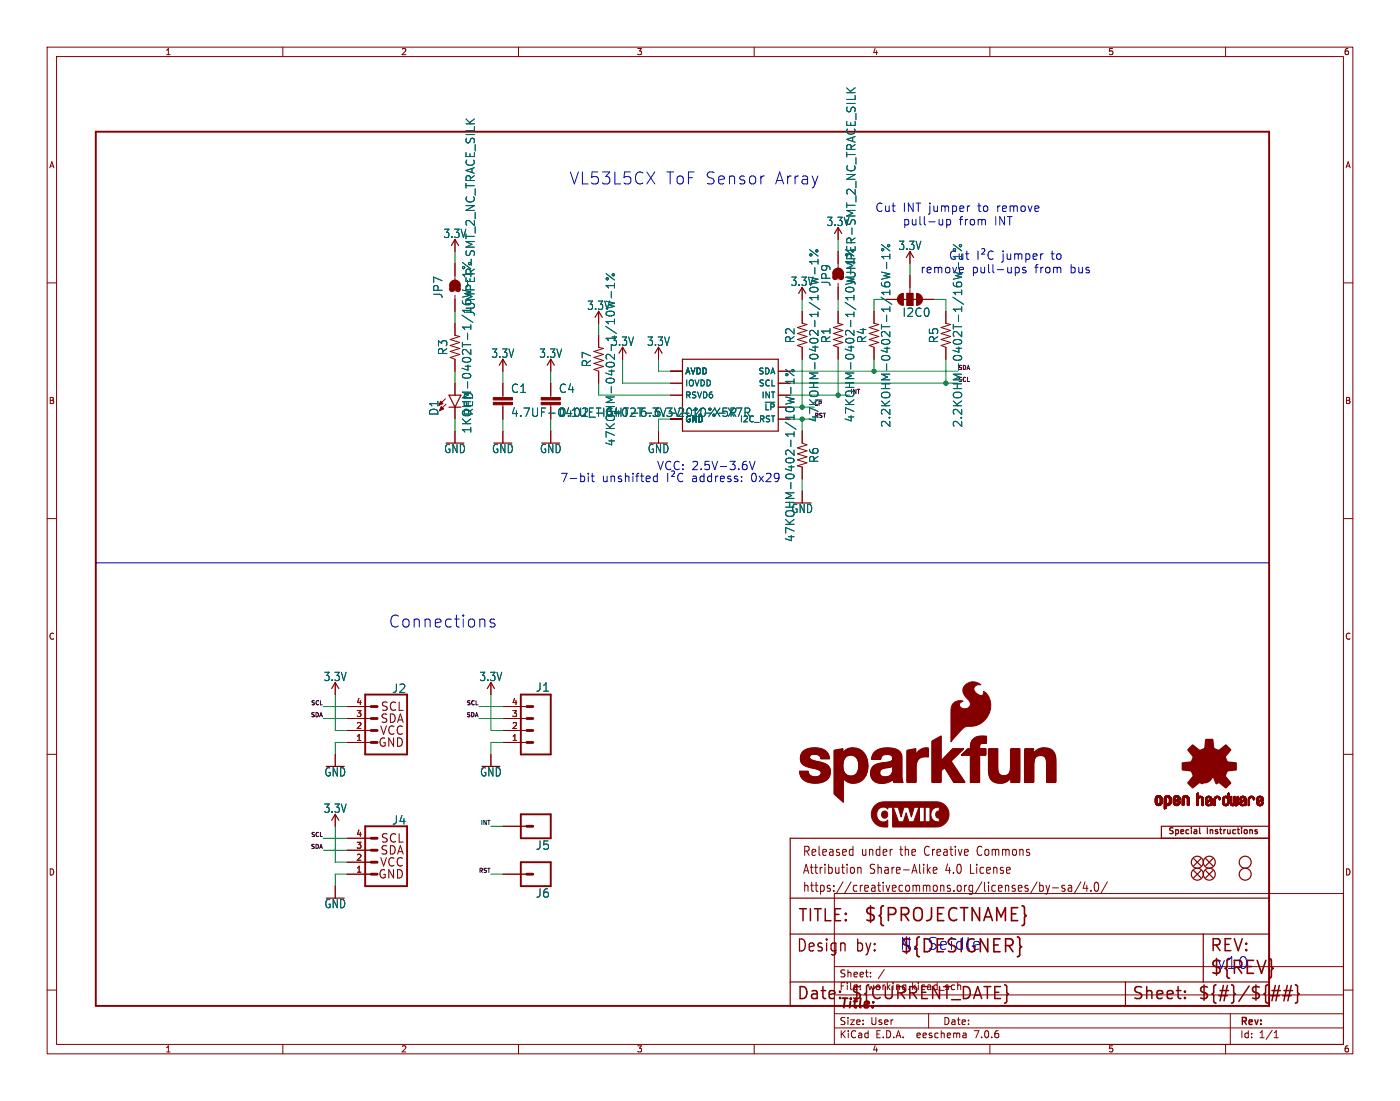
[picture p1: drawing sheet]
<svg xmlns="http://www.w3.org/2000/svg" width="297mm" height="234mm" viewBox="0 0 297 234" stroke-linecap="round" stroke-linejoin="round" font-family="sans-serif">
<defs><g id="words">
<g font-size="3.8" fill="#840000">
<text x="183.1" y="195.9">${PROJECTNAME}</text>
<text x="256.5" y="207.1">${REV}</text>
</g>
<text font-size="3.8" fill="#0000c2" x="190.8" y="202.5">${DESIGNER}</text>
<g font-size="3.5" fill="#0000c2">
<text x="120.8" y="39.3">VL53L5CX</text>
<text x="141.2" y="39.3">ToF Sensor</text>
<text x="164.2" y="39.3">Array</text>
<text x="82.5" y="133.3">Connections</text>
<text x="190.8" y="201.7">N.</text>
<text x="196.5" y="201.7">Seidle</text>
<text x="258.1" y="205.7">v10</text>
</g>
<g font-size="3.5" fill="#840000">
<text x="169.2" y="195.9">TITLE:</text>
<text x="168.9" y="202.2">Design</text>
<text x="181.6" y="202.2">by:</text>
<text x="256.5" y="202.2">REV:</text>
<text x="168.9" y="212.4">Date:</text>
<text x="180.3" y="212.4">${CURRENT_DATE}</text>
<text x="240" y="212.4">Sheet:</text>
<text x="254" y="212.4">${#}/${##}</text>
</g>
<text font-size="2.8" fill="#840000" x="178" y="214.4">Title:</text>
<g font-size="2.7" fill="#840000">
<text x="170.2" y="185.6">Attribution</text>
<text x="170.2" y="181.8">Released</text>
<text x="182.7" y="181.8">under</text>
<text x="184.5" y="185.6">Share-Alike</text>
<text x="191.1" y="181.8">the</text>
<text x="196.5" y="181.8">Creative</text>
<text x="200.8" y="185.6">4.0</text>
<text x="206.2" y="185.6">License</text>
<text x="208" y="181.8">Commons</text>
<text x="170.2" y="189.4">https://creativecommons.org/licenses/by-sa/4.0/</text>
</g>
<g font-size="2.5" fill="#0000c2">
<text x="185.6" y="45.2">Cut</text>
<text x="191.5" y="45.2">INT jumper</text>
<text x="207.5" y="45.2">to</text>
<text x="211.6" y="45.2">remove</text>
<text x="191.5" y="48">pull-up</text>
<text x="203.4" y="48">from</text>
<text x="211" y="48">INT</text>
<text x="206.1" y="58.2">pull-ups</text>
<text x="212.5" y="55.3">jumper</text>
<text x="219.5" y="58.2">from</text>
<text x="223.1" y="55.3">to</text>
<text x="227.1" y="58.2">bus</text>
<text x="139.3" y="99.9">VCC: 2.5V-3.6V</text>
<text x="118.8" y="102.5">7-bit</text>
<text x="127.6" y="102.5">unshifted</text>
<text x="146.8" y="102.5">address:</text>
<text x="159.4" y="102.5">0x29</text>
</g>
<g font-size="2.5" fill="#006464">
<text x="94" y="50.7">3.3V</text>
<text x="175.3" y="48.2">3.3V</text>
<text x="190.5" y="53.2">3.3V</text>
<text x="195.2" y="58.2">remove</text>
<text x="201.2" y="55.3">Cut</text>
<text x="94.1" y="63.4" transform="rotate(-90 94.1 63.4)">JP7</text>
<text x="124.5" y="65.9">3.3V</text>
<text x="167.7" y="60.9">3.3V</text>
<text x="176.4" y="60.9" transform="rotate(-90 176.4 60.9)">JP9</text>
<text x="100.9" y="67.2" transform="rotate(-90 100.9 67.2)">JUMPER-SMT_2_NC_TRACE_SILK</text>
<text x="191.4" y="67.4">I2C0</text>
<text x="95.1" y="75.4" transform="rotate(-90 95.1 75.4)">R3</text>
<text x="104.2" y="76.1">3.3V</text>
<text x="114.3" y="76.1">3.3V</text>
<text x="125.6" y="78" transform="rotate(-90 125.6 78)">R7</text>
<text x="129.6" y="73.6">3.3V</text>
<text x="137.2" y="73.6">3.3V</text>
<text x="168.8" y="72.9" transform="rotate(-90 168.8 72.9)">R2</text>
<text x="176.4" y="72.9" transform="rotate(-90 176.4 72.9)">R1</text>
<text x="184" y="72.9" transform="rotate(-90 184 72.9)">R4</text>
<text x="199.2" y="72.9" transform="rotate(-90 199.2 72.9)">R5</text>
<text x="108.3" y="83.5">C1</text>
<text x="118.5" y="83.5">C4</text>
<text x="93.2" y="88.3" transform="rotate(-90 93.2 88.3)">D1</text>
<text x="100.6" y="88.3" transform="rotate(-90 100.6 88.3)">RED</text>
<text x="108.3" y="88.6">4.7UF-0402_TIGHT-6.3V-20%-X5R</text>
<text x="173.8" y="89.7" transform="rotate(-90 173.8 89.7)">47KOHM-0402-1/10W-1%</text>
<text x="181.5" y="89.7" transform="rotate(-90 181.5 89.7)">47KOHM-0402-1/10W-1%JUMPER-SMT_2_NC_TRACE_SILK</text>
<text x="100.2" y="92" transform="rotate(-90 100.2 92)">1KOHM-0402T-1/16W-1%</text>
<text x="130.7" y="94.8" transform="rotate(-90 130.7 94.8)">47KOHM-0402-1/10W-1%</text>
<text x="189.1" y="90.8" transform="rotate(-90 189.1 90.8)">2.2KOHM-0402T-1/16W-1%</text>
<text x="204.3" y="90.8" transform="rotate(-90 204.3 90.8)">2.2KOHM-0402T-1/16W-1%</text>
<text x="94.1" y="96.3">GND</text>
<text x="104.3" y="96.3">GND</text>
<text x="114.5" y="96.3">GND</text>
<text x="137.3" y="96.3">GND</text>
<text x="173.8" y="98.3" transform="rotate(-90 173.8 98.3)">R6</text>
<text x="167.8" y="109">GND</text>
<text x="168.8" y="115.1" transform="rotate(-90 168.8 115.1)">47KOHM-0402-1/10W-1%</text>
<text x="68.6" y="144.7">3.3V</text>
<text x="83.1" y="147.2">J2</text>
<text x="101.6" y="144.7">3.3V</text>
<text x="113.6" y="146.9">J1</text>
<text x="68.7" y="164.9">GND</text>
<text x="101.8" y="164.9">GND</text>
<text x="68.6" y="172.6">3.3V</text>
<text x="83.1" y="175.1">J4</text>
<text x="113.6" y="180.4">J5</text>
<text x="113.6" y="190.6">J6</text>
<text x="68.7" y="192.8">GND</text>
</g>
<g font-size="2.5" fill="#840000">
<text x="118.5" y="88.6">0.1UF-0402T-6.3V-10%-X7R</text>
<text x="80.5" y="153.6">SDA</text>
<text x="80.6" y="151.1">SCL</text>
<text x="80.1" y="158.7">GND</text>
<text x="80.5" y="156.2">VCC</text>
<text x="80.6" y="179">SCL</text>
<text x="80.5" y="184.1">VCC</text>
<text x="80.5" y="181.6">SDA</text>
<text x="80.1" y="186.6">GND</text>
</g>
<g font-size="2.1" fill="#840000">
<text x="178" y="207.5">Sheet:</text>
<text x="178" y="210.2">File:</text>
<text x="184.1" y="210.2">working.kicad_sch</text>
<text x="178" y="220.4">KiCad</text>
<text x="178" y="217.6">Size:</text>
<text x="184.7" y="217.6">User</text>
<text x="185.7" y="220.4">E.D.A.</text>
<text x="194.6" y="220.4">eeschema</text>
<text x="200" y="217.6">Date:</text>
<text x="207" y="220.4">7.0.6</text>
<text x="263" y="217.8">Rev:</text>
<text x="263" y="220.4">Id:</text>
<text x="267.1" y="220.4">1/1</text>
</g>
<g font-size="1.8" fill="#840000">
<text x="35" y="11.9">1</text>
<text x="85" y="11.9">2</text>
<text x="135" y="11.9">3</text>
<text x="185" y="11.9">4</text>
<text x="235" y="11.9">5</text>
<text x="285" y="11.9">6</text>
<text x="10.3" y="35.9">A</text>
<text x="285.3" y="35.9">A</text>
<text x="10.3" y="85.9">B</text>
<text x="285.3" y="85.9">B</text>
<text x="10.3" y="135.9">C</text>
<text x="285.3" y="135.9">C</text>
<text x="247.6" y="177.3">Special</text>
<text x="256.1" y="177.3">Instructions</text>
<text x="10.3" y="185.9">D</text>
<text x="285.3" y="185.9">D</text>
<text x="35" y="223.4">1</text>
<text x="85" y="223.4">2</text>
<text x="135" y="223.4">3</text>
<text x="185" y="223.4">4</text>
<text x="235" y="223.4">5</text>
<text x="285" y="223.4">6</text>
</g>
<g font-size="1.8" fill="#006464">
<text x="145.3" y="82.1">IOVDD</text>
<text x="145.3" y="79.6">AVDD</text>
<text x="160.8" y="79.6">SDA</text>
<text x="160.9" y="82.1">SCL</text>
<text x="145.3" y="89.8">GND</text>
<text x="145.3" y="84.7">RSVD6</text>
<text x="156.9" y="89.8">I2C_RST</text>
<text x="161.5" y="84.7">INT</text>
<text x="162.1" y="87.2">~{LP}</text>
</g>
<g font-size="1.8" fill="#a90000">
<text x="75.5" y="149.6">4</text>
<text x="108.5" y="149.6">4</text>
<text x="75.5" y="154.7">2</text>
<text x="75.5" y="152.1">3</text>
<text x="108.5" y="154.7">2</text>
<text x="108.5" y="152.1">3</text>
<text x="75.5" y="157.2">1</text>
<text x="108.5" y="157.2">1</text>
<text x="75.5" y="177.5">4</text>
<text x="75.5" y="185.2">1</text>
<text x="75.5" y="182.6">2</text>
<text x="75.5" y="180.1">3</text>
</g>
<g font-size="1.2" fill="#006464">
<text x="180.3" y="83.6">INT</text>
<text x="203.2" y="78.5">SDA</text>
<text x="172.7" y="86.1">~{LP}</text>
</g>
<g font-size="1.2" fill="#0f0f0f">
<text x="203.2" y="81">SCL</text>
<text x="172.7" y="88.7">RST</text>
<text x="65.8" y="149.6">SCL</text>
<text x="98.9" y="149.6">SCL</text>
<text x="65.8" y="152.2">SDA</text>
<text x="98.8" y="152.2">SDA</text>
<text x="65.8" y="177.6">SCL</text>
<text x="101.8" y="175">INT</text>
<text x="65.8" y="180.1">SDA</text>
<text x="101.4" y="185.2">RST</text>
</g>
</g></defs>
<g fill="none" stroke="#840000" stroke-width=".21">
<path d="M10 10h277v213.5h-277zM12 12h273v209.5h-273zM60 10v2M110 10v2M160 10v2M210 10v2M260 10v2M10 60h2M96.5 50.8v2.5M96.5 55.9v3.4M177.8 48.3v2.5M177.8 53.3v3.5"/>
<path d="M193 53.3v2.6M193 58.4v3.8M285 60h2M96.5 68.6v2.5l1 .3-2 .6 2 .6-2 .7 2 .6-2 .6 2 .7-2 .6 1 .4v2.5M96.5 62.6v3.4M106.7 76.2v2.5M116.8 76.2v2.5M127 71.1v2.6l1 .2-2 .6 2 .7-2 .6 2 .7-2 .6 2 .6-2 .7 1 .3v2.6M127 66v2.6M132.1 73.7v2.5M139.7 73.7v2.5M142.2 78.7h2.6"/>
<path d="M165.1 78.7h2.5M170.2 66v2.6l1 .2-2 .7 2 .6-2 .6 2 .7-2 .6 2 .6-2 .7 1 .4v2.5M170.2 61v2.5M177.8 60.1v3.4M177.8 66v2.6l1 .2-2 .7 2 .6-2 .6 2 .7-2 .6 2 .6-2 .7 1 .4v2.5M185.4 66v2.6l1 .2-2 .7 2 .6-2 .6 2 .7-2 .6 2 .6-2 .7 1 .4v2.5M188 63.5h2.5M192.4 64.8v-2.6h1.3v2.6M195.6 63.5h2.5M200.7 66v2.6l1 .2-2.1 .7 2.1 .6-2.1 .6 2.1 .7-2.1 .6 2.1 .6-2.1 .7 1.1 .4v2.5M94.5 84.6l-1.4 1.4M94.6 85.7l-1.4 1.4"/>
<path d="M96.5 81.3v2.5M96.5 86.4v2.5M96.5 91.4v2.6M106.7 81.3v3M106.7 85.9v3M106.7 91.4v2.6M116.8 81.3v3M116.8 85.9v.5M116.8 91.4v2.6M139.7 91.4v2.6M142.2 83.8h2.6M142.2 81.3h2.6"/>
<path d="M165.1 88.9h2.5M165.1 83.8h2.5M165.1 81.3h2.5M165.1 86.4h2.5M170.2 91.4v2.6l1 .4-2 .6 2 .6-2 .7 2 .6-2 .6 2 .7-2 .6 1 .3v2.5M10 110h2M170.2 104.1v2.6M285 110h2M10 160h2M71.1 144.8v2.5M73.7 157.5h5M73.7 154.9h5"/>
<path d="M73.7 152.4h5M73.7 149.9h5M104.1 144.8v2.5M106.7 157.5h5.1M106.7 154.9h5.1M106.7 152.4h5.1M106.7 149.9h5.1M285 160h2M71.1 160v2.6M71.1 172.7v2.6M73.7 177.8h5M104.1 160v2.6"/>
<path d="M106.7 175.3h5.1M180.9 179.5v1.9M71.1 188v2.5M73.7 185.4h5M73.7 182.9h5M73.7 180.3h5M106.7 185.4h5.1M177 189.5h108v32h-108zM180.5 180.1l.4 .1M180.9 181.3l-.4 .1M181.2 184.1v1M182 184v1.2"/>
<path d="M182 184.1l.2-.1 .4 .1 .1 1.1M196.9 184.5l.5 .7M197.4 184l-.7 .7M198 184.6l.8-.2-.1-.3-.5-.1-.2 .2 .1 1h.6M220 187l-1.4 2.5M220.6 187.1v2M220.6 187.9l.4-.1 .3 .3-.1 .9h-.6M221.9 187.8l.4 1.3M222.3 189.1l-.4 .6M222.7 187.8l-.4 1.3M223.3 188.3h1.2M225.9 187.9l-.4-.1-.2 .2v.3l.6 .2v.5h-.6"/>
<path d="M226.7 187.9h.6l.1 1.2M227.4 188.2l-.6 .1a.4 .4 0 0 0-.2 .4 .4 .4 0 0 0 .2 .4l.6-.1M229.3 187l-1.4 2.5M230.2 187l-.4 1.4h1M230.6 187.8v1.3M231.4 188.9v.2M232.4 187.2l.3-.1a1.34 1.34 0 0 1 0 2h-.2a1.44 1.44 0 0 1-.1-1.9zM234.9 187l-1.4 2.5M10 210h2M177 218h108M177 215h108M177 211h108"/>
<path d="M177 205h108M184.7 207.1v.1M184.7 206.3v.1M187.6 205.6l-1.3 2M197 215v3M204.9 219.2l.1 .9M205 219.5h-.2M261 215v6.5M270.3 219l.4-.4v1.5M285 210h2M60 221.5v2M110 221.5v2"/>
<path d="M160 221.5v2M205 220l-.2 .1M210 221.5v2M260 221.5v2M270.3 220.1h.9"/>
</g>
<g fill="none" stroke="#840000" stroke-width=".25">
<path d="M95.8 52.1l.7-1.3 .8 1.3M96.5 59.9v1.8M177 49.5l.8-1.2 .8 1.2M177.8 57.4v1.8M192.3 54.6l.7-1.3 .8 1.3M105.9 77.5l.8-1.3 .7 1.3M116.1 77.5l.7-1.3 .8 1.3M126.2 67.3l.8-1.3 .8 1.3M131.3 74.9l.8-1.2 .7 1.2M138.9 74.9l.8-1.2 .8 1.2M144.8 76.2h20.3v15.2h-20.3zM169.4 62.2l.8-1.2 .7 1.2"/>
<path d="M191.3 63.5h3.8M95.2 86.4h2.6M95.2 83.8h2.6l-1.3 2.6zM70.4 146.1l.7-1.3 .8 1.3M103.4 146.1l.7-1.3 .8 1.3M70.4 174l.7-1.3 .8 1.3M246.4 177.8v-2.5h22.8v38.1h-101.6v-35.6h101.6M254.5 175.6v1.1l.2 .1M266.7 176.5v.3M167.6 190.5h101.6M167.6 198.1h101.6M253.2 182.1l1.6 1.5"/>
<path d="M253.2 184.7l1.6 1.5M254.8 184.7l-1.6 1.5M254.8 182.1l-1.6 1.5M255.3 198.1v10.2M255.8 182.1l1.5 1.5M255.8 184.7l1.5 1.5M257.3 182.1l-1.5 1.5M257.3 184.7l-1.5 1.5M167.6 208.3h101.6M238.8 208.3v5.1"/>
<circle cx="254" cy="185.4" r="1.27"/>
<circle cx="254" cy="182.9" r="1.27"/>
<circle cx="256.5" cy="185.4" r="1.27"/>
<circle cx="256.5" cy="182.9" r="1.27"/>
<circle cx="264.2" cy="182.9" r="1.27"/>
<circle cx="264.2" cy="185.4" r="1.27"/>
</g>
<g fill="none" stroke="#006464" stroke-width=".21">
<path d="M179.6 18.6l1 1.1M181.4 18.6l-1 .8M98.9 25.2l1 1.1M100.6 25.2l-1 .8M98.1 55.7l1.8 1.3M98.3 56.5l-.2 .3 .2 .2M99.9 58.2h-1.8l.2 .2M128.6 58l1.8 1.4M171.8 58.8l1.7 .4-1.2 .4 1.2 .3-1.7 .4M171.8 53l1.7 1.3M172.9 56.8v1.3M173.5 55v1"/>
<path d="M173.5 55.5h-1.7l.5 .5M187 57.7l1.8 .4-1.3 .4 1.3 .3-1.8 .4M187 51.9l1.8 1.3M188.1 55.7v1.3M188.8 53.9v1M188.8 54.4h-1.8l.5 .5M202.2 51.9l1.8 1.3M203.3 55.7v1.3M204 58.8l-1.8 .4M98.1 61.5l1.8 .4M128.6 63.9l1.8 .4-1.3 .3 1.3 .4-1.8 .4M129.7 61.8v1.4"/>
<path d="M130.4 60.1v1M130.4 60.6h-1.8l.5 .5M166.7 78.4l1.8 1.3M151.5 86.5l1.2 1.8M151.7 86.5l-1.3 1.8M152.5 87.6h1.3M152.7 86.5l-1.2 1.8M154.2 86.5h-.8l-.1 .9 .3-.2 .6 .1 .1 .3-.1 .5-.2 .2-.7-.2M154.5 86.5l1.2 1.8M155.1 87.5l.8-.1 .2-.3-.1-.4-.2-.2h-.7v1.8M155.5 87.5l.6 .8M155.7 86.5l-1.2 1.8"/>
<path d="M156.2 86.5h1.2l-.8 1.8M158.1 87.5l.8-.1 .2-.3-.1-.4-.3-.2h-.6v1.8M158.5 87.5l.6 .8M162.3 85.3h2.1M166.7 84.2l1.8 .4-1.3 .4 1.3 .3-1.8 .4M167.8 82.2v1.3M168.5 80.4v1M168.5 80.9h-1.8l.5 .5"/>
<circle cx="128.8" cy="59.1" r=".25"/>
<circle cx="130.1" cy="58.3" r=".25"/>
<circle cx="172" cy="54.1" r=".25"/>
<circle cx="173.3" cy="53.2" r=".25"/>
<circle cx="187.3" cy="53" r=".25"/>
<circle cx="188.5" cy="52.1" r=".25"/>
<circle cx="203.8" cy="52.1" r=".25"/>
<circle cx="166.9" cy="79.5" r=".25"/>
<circle cx="168.2" cy="78.6" r=".25"/>
<circle cx="151.5" cy="88.1" r=".25"/>
</g>
<g fill="#840000" stroke="#840000" stroke-width=".21">
<path d="M245.1 170.2h.4z"/>
<path d="M245.1 170.1l.4 .1z"/>
<path d="M245.1 170.1h.4z"/>
<path d="M245.1 170l.4 .1z"/>
<path d="M245.1 170h.4z"/>
<path d="M245.1 169.9l.4 .1z"/>
<path d="M245.1 169.9h.4z"/>
<path d="M245.1 169.8l.4 .1z"/>
<path d="M245.1 169.8h.4z"/>
<path d="M245.1 169.7l.4 .1z"/>
<path d="M245.1 169.7h.4z"/>
<path d="M245.1 169.6l.4 .1z"/>
<path d="M245.1 169.6h.4z"/>
<path d="M245.1 169.5l.4 .1z"/>
<path d="M245.1 169.5h.4z"/>
<path d="M245.1 169.4l.4 .1z"/>
<path d="M245.1 169.4h.4z"/>
<path d="M245.1 170.2l.4 .1z"/>
<path d="M245.1 169.3l.4 .1z"/>
<path d="M245.1 169.3h.4z"/>
<path d="M245.1 170.4h.5z"/>
<path d="M245.1 170.3l.4 .1z"/>
<path d="M245.1 170.3h.4z"/>
<path d="M245.1 169.2l.4 .1z"/>
<path d="M245.1 169.2h.5z"/>
<path d="M245.1 170.4l.6 .1z"/>
<path d="M245.1 170.5h.6z"/>
<path d="M245.1 169.2h.6z"/>
<path d="M245.2 170.5h.5z"/>
<path d="M245.2 169.1l.5 .1z"/>
<path d="M245.2 169.1h.5z"/>
<path d="M245.2 170.5h1.3z"/>
<path d="M245.2 170.5h.6z"/>
<path d="M245.2 169.1h1.2z"/>
<path d="M245.2 170.5h1.2z"/>
<path d="M245.2 170.5l1.2 .1z"/>
<path d="M245.2 170.6h1.2z"/>
<path d="M245.2 169l1.2 .1z"/>
<path d="M245.2 169h1.2z"/>
<path d="M245.3 170.6h1.1z"/>
<path d="M245.3 169h1.1z"/>
<path d="M245.3 170.7h1z"/>
<path d="M245.3 170.6l1 .1z"/>
<path d="M245.3 169h1z"/>
<path d="M245.3 168.9l1 .1z"/>
<path d="M245.3 168.9h1z"/>
<path d="M245.4 170.7h.9z"/>
<path d="M245.4 168.9h.9z"/>
<path d="M245.4 170.7h.8z"/>
<path d="M245.4 168.9h.8z"/>
<path d="M245.4 170.7l.8 .1z"/>
<path d="M245.4 170.8h.8z"/>
<path d="M245.4 168.8l.8 .1z"/>
<path d="M245.4 168.8h.8z"/>
<path d="M245.5 168.8h.7z"/>
<path d="M245.5 170.8h.7z"/>
<path d="M245.5 170.8h.6z"/>
<path d="M245.5 168.8h.6z"/>
<path d="M245.6 168.8h.4z"/>
<path d="M245.6 170.8h.4z"/>
<path d="M245.6 170.8l.4 .1z"/>
<path d="M245.7 168.8h.3z"/>
<path d="M245.7 170.9h.2z"/>
<path d="M245.7 168.7l.2 .1z"/>
<path d="M245.9 169.1h.6z"/>
<path d="M245.9 170.5h.6z"/>
<path d="M245.9 169.1l.6 .1z"/>
<path d="M245.9 169.2h.6z"/>
<path d="M246 170.4l.5 .1z"/>
<path d="M246 169.2h.5z"/>
<path d="M246 170.4h.5z"/>
<path d="M246.1 170.4h.4z"/>
<path d="M246.1 169.2h.4z"/>
<path d="M246.1 170.3l.4 .1z"/>
<path d="M246.1 169.3h.4z"/>
<path d="M246.1 169.2l.4 .1z"/>
<path d="M246.1 170.3h.4z"/>
<path d="M246.1 170.2l.4 .1z"/>
<path d="M246.1 170.2h.4z"/>
<path d="M246.1 169.4h.4z"/>
<path d="M246.1 169.3l.4 .1z"/>
<path d="M246.1 170.1l.4 .1z"/>
<path d="M246.1 170.1h.4z"/>
<path d="M246.1 170l.4 .1z"/>
<path d="M246.1 170h.4z"/>
<path d="M246.1 169.9l.4 .1z"/>
<path d="M246.1 169.9h.4z"/>
<path d="M246.1 169.8l.4 .1z"/>
<path d="M246.1 169.8h.4z"/>
<path d="M246.1 169.7l.4 .1z"/>
<path d="M246.1 169.7h.4z"/>
<path d="M246.1 169.6l.4 .1z"/>
<path d="M246.1 169.6h.4z"/>
<path d="M246.1 169.5l.4 .1z"/>
<path d="M246.1 169.5h.4z"/>
<path d="M246.1 169.4l.4 .1z"/>
<path d="M247 171.5h.2z"/>
<path d="M247 171.5h.3z"/>
<path d="M247 171.4l.4 .1z"/>
<path d="M247 171.4h.4z"/>
<path d="M247 171.3l.4 .1z"/>
<path d="M247 171.3h.4z"/>
<path d="M247 171.2l.4 .1z"/>
<path d="M247 171.2h.4z"/>
<path d="M247 171.1l.4 .1z"/>
<path d="M247 171.1h.4z"/>
<path d="M247 171l.4 .1z"/>
<path d="M247 171h.4z"/>
<path d="M247 170.9l.4 .1z"/>
<path d="M247 170.9h.4z"/>
<path d="M247 170.8l.4 .1z"/>
<path d="M247 170.8h.4z"/>
<path d="M247 170.8h1z"/>
<path d="M247 170.8h1.1z"/>
<path d="M247 170.7l1.1 .1z"/>
<path d="M247 170.7h1.2z"/>
<path d="M247 170.6l1.3 .1z"/>
<path d="M247 170.6h1.3z"/>
<path d="M247 170.5l1.3 .1z"/>
<path d="M247 170.5h1.3z"/>
<path d="M247 170.5h1.4z"/>
<path d="M247 170.5h.7z"/>
<path d="M247 170.5h.6z"/>
<path d="M247 170.4l.6 .1z"/>
<path d="M247 170.4h.6z"/>
<path d="M247 170.4h.5z"/>
<path d="M247 170.3l.5 .1z"/>
<path d="M247 170.3h.5z"/>
<path d="M247 170.3h.4z"/>
<path d="M247 170.2l.4 .1z"/>
<path d="M247 170.2h.4z"/>
<path d="M247 170.1l.4 .1z"/>
<path d="M247 170.1h.4z"/>
<path d="M247 170l.4 .1z"/>
<path d="M247 170h.4z"/>
<path d="M247 169.9l.4 .1z"/>
<path d="M247 169.9h.4z"/>
<path d="M247 169.8l.4 .1z"/>
<path d="M247 169.8h.4z"/>
<path d="M247 169.7l.4 .1z"/>
<path d="M247 169.7h.4z"/>
<path d="M247 169.6l.4 .1z"/>
<path d="M247 169.6h.4z"/>
<path d="M247 169.5l.4 .1z"/>
<path d="M247 169.5h.4z"/>
<path d="M247 169.4l.4 .1z"/>
<path d="M247 169.4h.4z"/>
<path d="M247 169.3l.4 .1z"/>
<path d="M247 169.3h.4z"/>
<path d="M247 169.3h.5z"/>
<path d="M247 171.5l.1 .1z"/>
<path d="M247 169.2l.5 .1z"/>
<path d="M247 169.2h.5z"/>
<path d="M247 169.2h.6z"/>
<path d="M247.1 169.2h.5z"/>
<path d="M247.1 169.1l.5 .1z"/>
<path d="M247.1 169.1h.5z"/>
<path d="M247.1 169.1h1.3z"/>
<path d="M247.1 169.1h1.2z"/>
<path d="M247.1 169l1.2 .1z"/>
<path d="M247.1 169h1.2z"/>
<path d="M247.2 169h1.1z"/>
<path d="M247.2 169h1z"/>
<path d="M247.2 168.9l1 .1z"/>
<path d="M247.2 168.9h1z"/>
<path d="M247.3 168.9h.9z"/>
<path d="M247.3 168.9h.8z"/>
<path d="M247.4 168.8l.7 .1z"/>
<path d="M247.4 168.8h.7z"/>
<path d="M247.4 168.8h.6z"/>
<path d="M247.5 170.8h.5z"/>
<path d="M247.5 168.8h.5z"/>
<path d="M247.5 170.8h.4z"/>
<path d="M247.5 168.8h.4z"/>
<path d="M247.6 170.8l.3 .1z"/>
<path d="M247.6 168.8h.3z"/>
<path d="M247.6 170.9h.3z"/>
<path d="M247.6 168.7l.2 .1z"/>
<path d="M247.6 170.9h.2z"/>
<path d="M247.8 169.1h.6z"/>
<path d="M247.8 170.5h.6z"/>
<path d="M247.8 169.1l.6 .1z"/>
<path d="M247.9 170.5h.5z"/>
<path d="M247.9 169.2h.5z"/>
<path d="M247.9 170.4l.5 .1z"/>
<path d="M247.9 170.4h.5z"/>
<path d="M248 170.4h.4z"/>
<path d="M248 169.2h.4z"/>
<path d="M248 169.3h.4z"/>
<path d="M248 169.2l.4 .1z"/>
<path d="M248 170.3l.4 .1z"/>
<path d="M248 170.3h.4z"/>
<path d="M248 170.3h.5z"/>
<path d="M248 169.3h.5z"/>
<path d="M248.1 170.3h.4z"/>
<path d="M248.1 170.2l.4 .1z"/>
<path d="M248.1 169.4h.4z"/>
<path d="M248.1 169.3l.4 .1z"/>
<path d="M248.1 170.2h.4z"/>
<path d="M248.1 170.1l.4 .1z"/>
<path d="M248.1 170.1h.4z"/>
<path d="M248.1 170l.4 .1z"/>
<path d="M248.1 170h.4z"/>
<path d="M248.1 169.9l.4 .1z"/>
<path d="M248.1 169.9h.4z"/>
<path d="M248.1 169.8l.4 .1z"/>
<path d="M248.1 169.8h.4z"/>
<path d="M248.1 169.7l.4 .1z"/>
<path d="M248.1 169.7h.4z"/>
<path d="M248.1 169.6l.4 .1z"/>
<path d="M248.1 169.6h.4z"/>
<path d="M248.1 169.5l.4 .1z"/>
<path d="M248.1 169.5h.4z"/>
<path d="M248.1 169.4l.4 .1z"/>
<path d="M248.9 170.3h.4z"/>
<path d="M248.9 170.2l.4 .1z"/>
<path d="M248.9 170.2h.4z"/>
<path d="M248.9 170.1l.4 .1z"/>
<path d="M248.9 170.1h.5z"/>
<path d="M248.9 170.1h.6z"/>
<path d="M248.9 170l.6 .1z"/>
<path d="M248.9 170h.7z"/>
<path d="M248.9 170h.8z"/>
<path d="M248.9 169.9l.9 .1z"/>
<path d="M248.9 169.9h.9z"/>
<path d="M248.9 169.9h1z"/>
<path d="M248.9 169.9h1.1z"/>
<path d="M248.9 169.8l1.1 .1z"/>
<path d="M248.9 169.8h1.1z"/>
<path d="M248.9 169.8h1.2z"/>
<path d="M248.9 169.8h1.3z"/>
<path d="M248.9 169.7l1.3 .1z"/>
<path d="M248.9 169.7h1.3z"/>
<path d="M248.9 169.7h1.4z"/>
<path d="M248.9 169.7h.4z"/>
<path d="M248.9 169.6l.4 .1z"/>
<path d="M248.9 169.6h.4z"/>
<path d="M248.9 169.5l.4 .1z"/>
<path d="M248.9 169.5h.4z"/>
<path d="M248.9 169.4l.4 .1z"/>
<path d="M248.9 169.4h.4z"/>
<path d="M248.9 169.3l.4 .1z"/>
<path d="M248.9 169.3h.4z"/>
<path d="M248.9 170.4h.5z"/>
<path d="M248.9 170.3l.5 .1z"/>
<path d="M248.9 169.3h.5z"/>
<path d="M248.9 169.2l.5 .1z"/>
<path d="M248.9 169.2h.5z"/>
<path d="M249 170.4h.5z"/>
<path d="M249 169.2h.4z"/>
<path d="M249 169.2h.5z"/>
<path d="M249 170.5h.5z"/>
<path d="M249 170.4l.5 .1z"/>
<path d="M249 169.1l.5 .1z"/>
<path d="M249 170.5h1.3z"/>
<path d="M249 170.5h.6z"/>
<path d="M249 169.1h.6z"/>
<path d="M249 169.1h1.3z"/>
<path d="M249 170.5l1.2 .1z"/>
<path d="M249 170.5h1.2z"/>
<path d="M249 170.6h1.2z"/>
<path d="M249 169.1h1.2z"/>
<path d="M249 169l1.2 .1z"/>
<path d="M249.1 170.6h1.1z"/>
<path d="M249.1 169h1.1z"/>
<path d="M249.1 170.6l1.1 .1z"/>
<path d="M249.1 170.7h1z"/>
<path d="M249.1 168.9l1 .1z"/>
<path d="M249.2 170.7h.9z"/>
<path d="M249.2 168.9h.9z"/>
<path d="M249.2 170.7l.8 .1z"/>
<path d="M249.2 168.9h.8z"/>
<path d="M249.2 170.8h.8z"/>
<path d="M249.3 170.8h.7z"/>
<path d="M249.3 168.8l.7 .1z"/>
<path d="M249.3 168.8h.7z"/>
<path d="M249.3 168.8h.6z"/>
<path d="M249.3 170.8h.6z"/>
<path d="M249.4 168.8h.5z"/>
<path d="M249.4 170.8h.5z"/>
<path d="M249.4 169.7h.9z"/>
<path d="M249.4 168.8h.4z"/>
<path d="M249.4 170.8h.4z"/>
<path d="M249.5 168.8h.3z"/>
<path d="M249.5 170.8l.3 .1z"/>
<path d="M249.5 170.9h.3z"/>
<path d="M249.5 169.6l.8 .1z"/>
<path d="M249.5 170.9h.2z"/>
<path d="M249.5 169.6h.8z"/>
<path d="M249.5 168.7l.2 .1z"/>
<path d="M249.6 169.6h.7z"/>
<path d="M249.7 169.6h.6z"/>
<path d="M249.7 169.1h.6z"/>
<path d="M249.7 170.5h.6z"/>
<path d="M249.7 169.5l.6 .1z"/>
<path d="M249.7 169.1l.6 .1z"/>
<path d="M249.8 170.5h.5z"/>
<path d="M249.8 169.5h.5z"/>
<path d="M249.8 169.2h.5z"/>
<path d="M249.8 170.4l.5 .1z"/>
<path d="M249.8 170.4h.5z"/>
<path d="M249.9 170.4h.4z"/>
<path d="M249.9 169.2h.4z"/>
<path d="M249.9 169.5h.4z"/>
<path d="M249.9 169.3h.4z"/>
<path d="M249.9 169.2l.4 .1z"/>
<path d="M249.9 170.3l.4 .1z"/>
<path d="M249.9 170.3h.4z"/>
<path d="M249.9 169.4l.4 .1z"/>
<path d="M249.9 169.4h.4z"/>
<path d="M249.9 169.3l.4 .1z"/>
<path d="M250 170.3h.3z"/>
<path d="M250 170.2l.3 .1z"/>
<path d="M250 170.2h.3z"/>
<path d="M250 170.1l.3 .1z"/>
<path d="M250 170.1h.3z"/>
<path d="M250.1 170l.2 .1z"/>
<path d="M250.1 170h.2z"/>
<path d="M250.2 170h.1z"/>
<path d="M250.8 170.8h.3z"/>
<path d="M250.8 170.7l.3 .1z"/>
<path d="M250.8 170.7h.4z"/>
<path d="M250.8 170.6l.4 .1z"/>
<path d="M250.8 170.6h.4z"/>
<path d="M250.8 170.5l.4 .1z"/>
<path d="M250.8 170.5h.4z"/>
<path d="M250.8 170.4l.4 .1z"/>
<path d="M250.8 170.4h.4z"/>
<path d="M250.8 170.3l.4 .1z"/>
<path d="M250.8 170.3h.4z"/>
<path d="M250.8 170.2l.4 .1z"/>
<path d="M250.8 170.2h.4z"/>
<path d="M250.8 170.1l.4 .1z"/>
<path d="M250.8 170.1h.4z"/>
<path d="M250.8 170l.4 .1z"/>
<path d="M250.8 170h.4z"/>
<path d="M250.8 169.9l.4 .1z"/>
<path d="M250.8 169.9h.4z"/>
<path d="M250.8 169.8l.4 .1z"/>
<path d="M250.8 169.8h.4z"/>
<path d="M250.8 169.7l.4 .1z"/>
<path d="M250.8 169.7h.4z"/>
<path d="M250.8 169.6l.4 .1z"/>
<path d="M250.8 169.6h.4z"/>
<path d="M250.8 169.5l.4 .1z"/>
<path d="M250.8 169.5h.4z"/>
<path d="M250.8 169.4l.4 .1z"/>
<path d="M250.8 169.4h.4z"/>
<path d="M250.8 170.8h.2z"/>
<path d="M250.8 169.3l.4 .1z"/>
<path d="M250.8 169.3h.4z"/>
<path d="M250.8 169.3h.5z"/>
<path d="M250.9 169.3h.4z"/>
<path d="M250.9 169.2l.4 .1z"/>
<path d="M250.9 169.2h.4z"/>
<path d="M250.9 169.2h.5z"/>
<path d="M250.9 169.1l.5 .1z"/>
<path d="M250.9 169.1h.6z"/>
<path d="M250.9 169.1h1.3z"/>
<path d="M250.9 169l1.2 .1z"/>
<path d="M251 169h1.1z"/>
<path d="M251 168.9l1.1 .1z"/>
<path d="M251 168.9h1.1z"/>
<path d="M251.1 168.9h.9z"/>
<path d="M251.1 168.9h.8z"/>
<path d="M251.2 168.8l.7 .1z"/>
<path d="M251.2 168.8h.7z"/>
<path d="M251.2 168.8h.6z"/>
<path d="M251.3 168.8h.5z"/>
<path d="M251.4 168.8h.3z"/>
<path d="M251.5 168.7l.2 .1z"/>
<path d="M251.6 169.1h.6z"/>
<path d="M251.7 169.1l.5 .1z"/>
<path d="M251.7 169.2h.5z"/>
<path d="M251.8 169.2h.4z"/>
<path d="M251.8 169.3h.5z"/>
<path d="M251.8 169.2l.5 .1z"/>
<path d="M251.9 169.3h.4z"/>
<path d="M251.9 169.4h.4z"/>
<path d="M251.9 169.3l.4 .1z"/>
<path d="M251.9 170.8h.3z"/>
<path d="M251.9 170.7l.3 .1z"/>
<path d="M251.9 170.7h.4z"/>
<path d="M251.9 170.6l.4 .1z"/>
<path d="M251.9 170.6h.4z"/>
<path d="M251.9 170.5l.4 .1z"/>
<path d="M251.9 170.5h.4z"/>
<path d="M251.9 170.4l.4 .1z"/>
<path d="M251.9 170.4h.4z"/>
<path d="M251.9 170.3l.4 .1z"/>
<path d="M251.9 170.3h.4z"/>
<path d="M251.9 170.2l.4 .1z"/>
<path d="M251.9 170.2h.4z"/>
<path d="M251.9 170.1l.4 .1z"/>
<path d="M251.9 170.1h.4z"/>
<path d="M251.9 170l.4 .1z"/>
<path d="M251.9 170h.4z"/>
<path d="M251.9 169.9l.4 .1z"/>
<path d="M251.9 169.9h.4z"/>
<path d="M251.9 169.8l.4 .1z"/>
<path d="M251.9 169.8h.4z"/>
<path d="M251.9 169.7l.4 .1z"/>
<path d="M251.9 169.7h.4z"/>
<path d="M251.9 169.6l.4 .1z"/>
<path d="M251.9 169.6h.4z"/>
<path d="M251.9 169.5l.4 .1z"/>
<path d="M251.9 169.5h.4z"/>
<path d="M251.9 169.4l.4 .1z"/>
<path d="M251.9 170.8h.2z"/>
<path d="M253.9 170.8h.2z"/>
<path d="M253.9 168.4h.3z"/>
<path d="M253.9 170.8l.2 .1z"/>
<path d="M253.9 170.8h.3z"/>
<path d="M253.9 170.7l.3 .1z"/>
<path d="M253.9 170.7h.3z"/>
<path d="M253.9 170.6l.3 .1z"/>
<path d="M253.9 170.6h.3z"/>
<path d="M253.9 170.5l.3 .1z"/>
<path d="M253.9 170.5h.3z"/>
<path d="M253.9 170.4l.3 .1z"/>
<path d="M253.9 170.4h.3z"/>
<path d="M253.9 170.3l.3 .1z"/>
<path d="M253.9 170.3h.3z"/>
<path d="M253.9 170.2l.3 .1z"/>
<path d="M253.9 170.2h.3z"/>
<path d="M253.9 170.1l.3 .1z"/>
<path d="M253.9 170.1h.3z"/>
<path d="M253.9 170l.3 .1z"/>
<path d="M253.9 170h.3z"/>
<path d="M253.9 169.9l.3 .1z"/>
<path d="M253.9 169.9h.3z"/>
<path d="M253.9 169.8l.3 .1z"/>
<path d="M253.9 169.8h.3z"/>
<path d="M253.9 169.7l.3 .1z"/>
<path d="M253.9 169.7h.3z"/>
<path d="M253.9 169.6l.3 .1z"/>
<path d="M253.9 169.6h.3z"/>
<path d="M253.9 169.5l.3 .1z"/>
<path d="M253.9 169.5h.3z"/>
<path d="M253.9 169.4l.3 .1z"/>
<path d="M253.9 169.4h.3z"/>
<path d="M253.9 169.4h.4z"/>
<path d="M253.9 169.3l.4 .1z"/>
<path d="M253.9 169.3h.4z"/>
<path d="M253.9 169.3h.5z"/>
<path d="M253.9 169.2l.5 .1z"/>
<path d="M253.9 169.2h.5z"/>
<path d="M253.9 169.2h.6z"/>
<path d="M253.9 169.2h.7z"/>
<path d="M253.9 169.1l1.3 .1z"/>
<path d="M253.9 169.1h1.2z"/>
<path d="M253.9 169l1.2 .1z"/>
<path d="M253.9 169h1.1z"/>
<path d="M253.9 169h1z"/>
<path d="M253.9 168.9l.3 .1z"/>
<path d="M253.9 168.9h.3z"/>
<path d="M253.9 168.8l.3 .1z"/>
<path d="M253.9 168.8h.3z"/>
<path d="M253.9 168.7l.3 .1z"/>
<path d="M253.9 168.7h.3z"/>
<path d="M253.9 168.6l.3 .1z"/>
<path d="M253.9 168.6h.3z"/>
<path d="M253.9 168.5l.3 .1z"/>
<path d="M253.9 168.5h.3z"/>
<path d="M253.9 168.4l.3 .1z"/>
<path d="M253.9 168.3l.3 .1z"/>
<path d="M253.9 168.3h.3z"/>
<path d="M254 168.3h.2z"/>
<path d="M254 168.2l.2 .1z"/>
<path d="M254 168.2h.2z"/>
<path d="M254.1 168.2h.1z"/>
<path d="M254.3 168.9l.6 .1z"/>
<path d="M254.4 168.9h.5z"/>
<path d="M254.4 168.9h.4z"/>
<path d="M254.7 169.2h.5z"/>
<path d="M254.8 169.2h.4z"/>
<path d="M254.9 169.2l.3 .1z"/>
<path d="M254.9 169.3h.3z"/>
<path d="M254.9 169.3h.4z"/>
<path d="M254.9 169.4h.4z"/>
<path d="M254.9 169.3l.4 .1z"/>
<path d="M255 169.4h.3z"/>
<path d="M255 169.4l.3 .1z"/>
<path d="M255 169.6h.3z"/>
<path d="M255 169.5l.3 .1z"/>
<path d="M255 169.5h.3z"/>
<path d="M255 170.8l.1 .1z"/>
<path d="M255 170.8h.2z"/>
<path d="M255 170.8h.3z"/>
<path d="M255 170.7l.3 .1z"/>
<path d="M255 170.7h.3z"/>
<path d="M255 170.6l.3 .1z"/>
<path d="M255 170.6h.3z"/>
<path d="M255 170.5l.3 .1z"/>
<path d="M255 170.5h.3z"/>
<path d="M255 170.4l.3 .1z"/>
<path d="M255 170.4h.3z"/>
<path d="M255 170.3l.3 .1z"/>
<path d="M255 170.3h.3z"/>
<path d="M255 170.2l.3 .1z"/>
<path d="M255 170.2h.3z"/>
<path d="M255 170.1l.3 .1z"/>
<path d="M255 170.1h.3z"/>
<path d="M255 170l.3 .1z"/>
<path d="M255 170h.3z"/>
<path d="M255 169.9l.3 .1z"/>
<path d="M255 169.9h.3z"/>
<path d="M255 169.8l.3 .1z"/>
<path d="M255 169.8h.3z"/>
<path d="M255 169.7l.3 .1z"/>
<path d="M255 169.7h.3z"/>
<path d="M255 169.6l.3 .1z"/>
<path d="M255.7 170.4l.4 .1z"/>
<path d="M255.7 170.4h.4z"/>
<path d="M255.7 170.4h.3z"/>
<path d="M255.7 170.3l.3 .1z"/>
<path d="M255.7 170.3h.3z"/>
<path d="M255.7 170.3h.4z"/>
<path d="M255.7 169.6l.2 .1z"/>
<path d="M255.7 169.6h.3z"/>
<path d="M255.7 169.5l.3 .1z"/>
<path d="M255.7 169.5h.3z"/>
<path d="M255.8 170.5h.3z"/>
<path d="M255.8 170.3h.3z"/>
<path d="M255.8 170.2l.3 .1z"/>
<path d="M255.8 170.2h.3z"/>
<path d="M255.8 169.7h.1z"/>
<path d="M255.8 169.5h.2z"/>
<path d="M255.8 169.4l.2 .1z"/>
<path d="M255.8 170.6h.3z"/>
<path d="M255.8 170.5l.3 .1z"/>
<path d="M255.8 170.2h.4z"/>
<path d="M255.8 169.4h.3z"/>
<path d="M255.8 170.6h.4z"/>
<path d="M255.8 170.1l.4 .1z"/>
<path d="M255.8 170.1h.4z"/>
<path d="M255.8 170.1h.5z"/>
<path d="M255.8 169.3l.3 .1z"/>
<path d="M255.8 169.3h.3z"/>
<path d="M255.8 170.6h.8z"/>
<path d="M255.8 170.6h.5z"/>
<path d="M255.8 169.3h.4z"/>
<path d="M255.8 170.6l.8 .1z"/>
<path d="M255.8 170.1h.6z"/>
<path d="M255.8 169.2l.4 .1z"/>
<path d="M255.8 170.7h.8z"/>
<path d="M255.8 169.2h.4z"/>
<path d="M255.8 170l.6 .1z"/>
<path d="M255.9 170.7h.7z"/>
<path d="M255.9 170h.6z"/>
<path d="M255.9 169.2h.3z"/>
<path d="M255.9 169.2h.4z"/>
<path d="M255.9 169.2h.5z"/>
<path d="M255.9 169.1l1.1 .1z"/>
<path d="M255.9 170h.7z"/>
<path d="M255.9 169.1h1.1z"/>
<path d="M255.9 170.7l.7 .1z"/>
<path d="M255.9 170.8h.7z"/>
<path d="M255.9 169.1h1z"/>
<path d="M256 170.8h.6z"/>
<path d="M256 170h.7z"/>
<path d="M256 169.1h.9z"/>
<path d="M256 169.9l.7 .1z"/>
<path d="M256 169.9h.7z"/>
<path d="M256 169l.9 .1z"/>
<path d="M256 169h.9z"/>
<path d="M256 169.9h1.1z"/>
<path d="M256 169h.8z"/>
<path d="M256.1 169h.7z"/>
<path d="M256.1 169.9h1z"/>
<path d="M256.1 170.8h.5z"/>
<path d="M256.1 170.8l.5 .1z"/>
<path d="M256.1 170.9h.5z"/>
<path d="M256.1 168.9l.6 .1z"/>
<path d="M256.2 170.9h.4z"/>
<path d="M256.2 169.9h.9z"/>
<path d="M256.2 168.9h.5z"/>
<path d="M256.2 169.8l.9 .1z"/>
<path d="M256.2 169.8h.9z"/>
<path d="M256.2 168.9h.4z"/>
<path d="M256.3 169.8h.8z"/>
<path d="M256.4 170.6h.2z"/>
<path d="M256.4 169.8h.7z"/>
<path d="M256.4 168.9h.1z"/>
<path d="M256.4 169.7l.7 .1z"/>
<path d="M256.4 169.7h.7z"/>
<path d="M256.5 169.2h.5z"/>
<path d="M256.5 169.7h.6z"/>
<path d="M256.6 169.7h.5z"/>
<path d="M256.6 169.2h.4z"/>
<path d="M256.7 169.2l.3 .1z"/>
<path d="M256.7 169.6l.4 .1z"/>
<path d="M256.7 169.3h.3z"/>
<path d="M256.7 169.3h.4z"/>
<path d="M256.7 169.6h.4z"/>
<path d="M256.8 169.6h.3z"/>
<path d="M256.8 169.3h.3z"/>
<path d="M256.8 169.9h.3z"/>
<path d="M256.8 169.3l.3 .1z"/>
<path d="M256.8 169.4h.3z"/>
<path d="M256.8 169.9l.3 .1z"/>
<path d="M256.8 170h.3z"/>
<path d="M256.8 169.5h.3z"/>
<path d="M256.8 169.4l.3 .1z"/>
<path d="M256.8 170.8l.2 .1z"/>
<path d="M256.8 170.8h.2z"/>
<path d="M256.8 170.8h.3z"/>
<path d="M256.8 170.7l.3 .1z"/>
<path d="M256.8 170.7h.3z"/>
<path d="M256.8 170.6l.3 .1z"/>
<path d="M256.8 170.6h.3z"/>
<path d="M256.8 170.5l.3 .1z"/>
<path d="M256.8 170.5h.3z"/>
<path d="M256.8 170.4l.3 .1z"/>
<path d="M256.8 170.4h.3z"/>
<path d="M256.8 170.3l.3 .1z"/>
<path d="M256.8 170.3h.3z"/>
<path d="M256.8 170.2l.3 .1z"/>
<path d="M256.8 170.2h.3z"/>
<path d="M256.8 170.1l.3 .1z"/>
<path d="M256.8 170.1h.3z"/>
<path d="M256.8 170l.3 .1z"/>
<path d="M256.8 169.5l.3 .1z"/>
<path d="M257.6 170.8l.1 .1z"/>
<path d="M257.6 170.8h.1z"/>
<path d="M257.6 170.8h.2z"/>
<path d="M257.6 170.7l.2 .1z"/>
<path d="M257.6 170.7h.2z"/>
<path d="M257.6 170.7h.3z"/>
<path d="M257.6 170.6l.3 .1z"/>
<path d="M257.6 170.6h.3z"/>
<path d="M257.6 170.5l.3 .1z"/>
<path d="M257.6 170.5h.3z"/>
<path d="M257.6 170.4l.3 .1z"/>
<path d="M257.6 170.4h.3z"/>
<path d="M257.6 170.3l.3 .1z"/>
<path d="M257.6 170.3h.3z"/>
<path d="M257.6 170.2l.3 .1z"/>
<path d="M257.6 170.2h.3z"/>
<path d="M257.6 170.1l.3 .1z"/>
<path d="M257.6 170.1h.3z"/>
<path d="M257.6 170l.3 .1z"/>
<path d="M257.6 170h.3z"/>
<path d="M257.6 169.9l.3 .1z"/>
<path d="M257.6 169.9h.3z"/>
<path d="M257.6 169.8l.3 .1z"/>
<path d="M257.6 169.8h.3z"/>
<path d="M257.6 169.7l.3 .1z"/>
<path d="M257.6 169.7h.3z"/>
<path d="M257.6 169.6l.3 .1z"/>
<path d="M257.6 169.6h.3z"/>
<path d="M257.6 169.5l.3 .1z"/>
<path d="M257.6 169.5h.3z"/>
<path d="M257.6 169.4l.3 .1z"/>
<path d="M257.6 169.4h.3z"/>
<path d="M257.6 169.3l.3 .1z"/>
<path d="M257.6 169.3h.3z"/>
<path d="M257.6 169.3h.4z"/>
<path d="M257.6 169.2l.4 .1z"/>
<path d="M257.6 169.2h.4z"/>
<path d="M257.7 169.2h.4z"/>
<path d="M257.7 169.2h.5z"/>
<path d="M257.7 169.1l1.1 .1z"/>
<path d="M257.7 169.1h1.1z"/>
<path d="M257.7 169.1h1z"/>
<path d="M257.8 169.1h.9z"/>
<path d="M257.8 169l.9 .1z"/>
<path d="M257.8 169h.9z"/>
<path d="M257.8 169h.8z"/>
<path d="M257.9 169h.7z"/>
<path d="M258 168.9l.5 .1z"/>
<path d="M258 168.9h.5z"/>
<path d="M258.1 168.9h.3z"/>
<path d="M258.2 168.9h.1z"/>
<path d="M258.3 169.2h.5z"/>
<path d="M258.4 169.2h.4z"/>
<path d="M258.5 169.2h.3z"/>
<path d="M258.5 169.2l.3 .1z"/>
<path d="M258.5 169.3h.4z"/>
<path d="M258.6 169.3h.3z"/>
<path d="M258.6 169.3l.3 .1z"/>
<path d="M258.6 169.4h.3z"/>
<path d="M258.6 169.4l.3 .1z"/>
<path d="M258.6 169.5h.3z"/>
<path d="M258.6 169.6h.3z"/>
<path d="M258.6 169.5l.3 .1z"/>
<path d="M258.7 169.6h.1z"/>
<path d="M258.7 169.6h.2z"/>
<path d="M259.4 170.2h.3z"/>
<path d="M259.4 170.1l.3 .1z"/>
<path d="M259.4 170.1h.3z"/>
<path d="M259.4 170l.3 .1z"/>
<path d="M259.4 170h.3z"/>
<path d="M259.4 169.9l.3 .1z"/>
<path d="M259.4 169.9h.3z"/>
<path d="M259.4 169.8l.3 .1z"/>
<path d="M259.4 169.8h.3z"/>
<path d="M259.4 169.7l.3 .1z"/>
<path d="M259.4 169.7h.3z"/>
<path d="M259.4 169.6l.3 .1z"/>
<path d="M259.4 169.6h.3z"/>
<path d="M259.4 170.3h.3z"/>
<path d="M259.4 170.2l.3 .1z"/>
<path d="M259.4 169.5l.3 .1z"/>
<path d="M259.4 169.5h.3z"/>
<path d="M259.4 169.4l.3 .1z"/>
<path d="M259.4 170.4h.3z"/>
<path d="M259.4 170.3l.3 .1z"/>
<path d="M259.4 169.4h.3z"/>
<path d="M259.4 170.4l.3 .1z"/>
<path d="M259.4 169.3l.3 .1z"/>
<path d="M259.4 170.5h.4z"/>
<path d="M259.4 170.5h.3z"/>
<path d="M259.4 169.3h.3z"/>
<path d="M259.4 169.3h.4z"/>
<path d="M259.4 170.6h.4z"/>
<path d="M259.4 170.5l.4 .1z"/>
<path d="M259.4 169.2l.4 .1z"/>
<path d="M259.4 169.2h.4z"/>
<path d="M259.5 170.6h.4z"/>
<path d="M259.5 169.2h.3z"/>
<path d="M259.5 169.2h.4z"/>
<path d="M259.5 170.6h.5z"/>
<path d="M259.5 170.6h1.1z"/>
<path d="M259.5 169.2h.5z"/>
<path d="M259.5 170.6l1.1 .1z"/>
<path d="M259.5 169.1l1.2 .1z"/>
<path d="M259.5 170.7h1.1z"/>
<path d="M259.5 169.1h1.2z"/>
<path d="M259.6 170.7h.9z"/>
<path d="M259.6 169.1h1.1z"/>
<path d="M259.6 169l1.1 .1z"/>
<path d="M259.6 170.7l.9 .1z"/>
<path d="M259.6 169h1.1z"/>
<path d="M259.6 170.8h.9z"/>
<path d="M259.7 170.8h.8z"/>
<path d="M259.7 169h1z"/>
<path d="M259.7 170.8h.7z"/>
<path d="M259.7 169h.7z"/>
<path d="M259.8 170.8h.6z"/>
<path d="M259.8 170.8l.5 .1z"/>
<path d="M259.8 168.9l.5 .1z"/>
<path d="M259.8 168.9h.5z"/>
<path d="M259.8 170.9h.5z"/>
<path d="M259.9 168.9h.3z"/>
<path d="M260 168.9h.1z"/>
<path d="M260.1 169.2h.6z"/>
<path d="M260.1 170.6h.5z"/>
<path d="M260.2 170.6h.4z"/>
<path d="M260.2 169.2h.5z"/>
<path d="M260.3 170.6h.4z"/>
<path d="M260.3 169.2h.4z"/>
<path d="M260.3 170.5l.4 .1z"/>
<path d="M260.3 170.5h.4z"/>
<path d="M260.3 169.2l.4 .1z"/>
<path d="M260.3 169.3h.4z"/>
<path d="M260.4 170.5h.3z"/>
<path d="M260.4 169.3h.3z"/>
<path d="M260.4 170.4l.3 .1z"/>
<path d="M260.4 170.4h.3z"/>
<path d="M260.4 169.3l.3 .1z"/>
<path d="M260.4 169.4h.3z"/>
<path d="M260.4 169h.3z"/>
<path d="M260.4 168.9l.3 .1z"/>
<path d="M260.4 168.9h.3z"/>
<path d="M260.4 170.3l.3 .1z"/>
<path d="M260.4 170.3h.3z"/>
<path d="M260.4 170.2h.3z"/>
<path d="M260.4 170.1l.3 .1z"/>
<path d="M260.4 170.1h.3z"/>
<path d="M260.4 170h.3z"/>
<path d="M260.4 169.9h.3z"/>
<path d="M260.4 169.8l.3 .1z"/>
<path d="M260.4 169.8h.3z"/>
<path d="M260.4 169.7h.3z"/>
<path d="M260.4 169.6h.3z"/>
<path d="M260.4 169.5h.3z"/>
<path d="M260.4 169.4l.3 .1z"/>
<path d="M260.4 168.8l.3 .1z"/>
<path d="M260.4 168.8h.3z"/>
<path d="M260.4 168.7h.3z"/>
<path d="M260.4 168.6l.3 .1z"/>
<path d="M260.4 168.6h.3z"/>
<path d="M260.4 168.5h.3z"/>
<path d="M260.4 168.4h.3z"/>
<path d="M260.4 168.3l.3 .1z"/>
<path d="M260.4 170.2l.3 .1z"/>
<path d="M260.4 170l.3 .1z"/>
<path d="M260.4 169.9l.3 .1z"/>
<path d="M260.4 169.7l.3 .1z"/>
<path d="M260.4 169.6l.3 .1z"/>
<path d="M260.4 169.5l.3 .1z"/>
<path d="M260.4 168.7l.3 .1z"/>
<path d="M260.4 168.5l.3 .1z"/>
<path d="M260.4 168.4l.3 .1z"/>
<path d="M260.4 168.3h.3z"/>
<path d="M260.5 168.3h.2z"/>
<path d="M260.5 168.2l.2 .1z"/>
<path d="M260.6 168.2h.1z"/>
<path d="M261 170.4h.3z"/>
<path d="M261 170.3l.3 .1z"/>
<path d="M261 170.3h.3z"/>
<path d="M261 170.2l.3 .1z"/>
<path d="M261 170.2h.3z"/>
<path d="M261 170.1l.3 .1z"/>
<path d="M261 170.1h.3z"/>
<path d="M261 170l.3 .1z"/>
<path d="M261 170h.3z"/>
<path d="M261 169.9l.3 .1z"/>
<path d="M261 169.9h.3z"/>
<path d="M261 169.8l.3 .1z"/>
<path d="M261 169.8h.3z"/>
<path d="M261 169.7l.3 .1z"/>
<path d="M261 169.7h.3z"/>
<path d="M261 169.6l.3 .1z"/>
<path d="M261 169.6h.3z"/>
<path d="M261 169.5l.3 .1z"/>
<path d="M261 169.5h.3z"/>
<path d="M261 169.4l.3 .1z"/>
<path d="M261 169.4h.3z"/>
<path d="M261 169.3l.3 .1z"/>
<path d="M261 169.3h.3z"/>
<path d="M261 169.2l.3 .1z"/>
<path d="M261 169.2h.3z"/>
<path d="M261 169.1l.3 .1z"/>
<path d="M261 169.1h.3z"/>
<path d="M261 169l.3 .1z"/>
<path d="M261 170.5l.4 .1z"/>
<path d="M261 170.5h.4z"/>
<path d="M261 170.5h.3z"/>
<path d="M261 170.4l.3 .1z"/>
<path d="M261 169h.3z"/>
<path d="M261 170.6h.4z"/>
<path d="M261.1 170.6h1.6z"/>
<path d="M261.1 170.6h.3z"/>
<path d="M261.1 169h.2z"/>
<path d="M261.1 170.6l1.5 .1z"/>
<path d="M261.1 170.7h1.5z"/>
<path d="M261.1 170.7l1.5 .1z"/>
<path d="M261.2 170.8h1.4z"/>
<path d="M261.2 168.9l.1 .1z"/>
<path d="M261.2 170.8h1.3z"/>
<path d="M261.2 168.9h.1z"/>
<path d="M261.2 170.8h.6z"/>
<path d="M261.3 170.8h.5z"/>
<path d="M261.3 170.8l.4 .1z"/>
<path d="M261.3 170.9h.4z"/>
<path d="M261.6 170.6h.6z"/>
<path d="M261.6 170.6h.5z"/>
<path d="M261.7 170.5l.4 .1z"/>
<path d="M261.7 170.5h.4z"/>
<path d="M261.7 170.5h.3z"/>
<path d="M261.7 170.4l.3 .1z"/>
<path d="M261.7 170.4h.3z"/>
<path d="M261.7 170.3h.3z"/>
<path d="M261.7 170.2h.3z"/>
<path d="M261.7 170.1l.3 .1z"/>
<path d="M261.7 170.1h.3z"/>
<path d="M261.7 170h.3z"/>
<path d="M261.7 170.3l.3 .1z"/>
<path d="M261.7 170.2l.3 .1z"/>
<path d="M261.7 170l.3 .1z"/>
<path d="M261.7 169.9l.3 .1z"/>
<path d="M261.7 169.9h.3z"/>
<path d="M261.7 169.8l.3 .1z"/>
<path d="M261.7 169.8h.3z"/>
<path d="M261.7 169.7l.3 .1z"/>
<path d="M261.7 169.7h.3z"/>
<path d="M261.7 169.6l.3 .1z"/>
<path d="M261.7 169.6h.3z"/>
<path d="M261.7 169.5l.3 .1z"/>
<path d="M261.7 169.5h.3z"/>
<path d="M261.7 169.4l.3 .1z"/>
<path d="M261.7 169.4h.3z"/>
<path d="M261.7 169.3l.3 .1z"/>
<path d="M261.7 169.3h.3z"/>
<path d="M261.7 169.2l.3 .1z"/>
<path d="M261.7 169.2h.3z"/>
<path d="M261.7 169.1l.3 .1z"/>
<path d="M261.7 169.1h.3z"/>
<path d="M261.7 169l.3 .1z"/>
<path d="M261.7 169h.3z"/>
<path d="M261.8 169h.2z"/>
<path d="M261.9 170.8h.6z"/>
<path d="M261.9 168.9l.1 .1z"/>
<path d="M261.9 168.9h.1z"/>
<path d="M262 170.8h.5z"/>
<path d="M262 170.8l.5 .1z"/>
<path d="M262 170.9h.4z"/>
<path d="M262.3 170.6h.4z"/>
<path d="M262.4 170.6h.3z"/>
<path d="M262.4 170.5l.3 .1z"/>
<path d="M262.4 170.5h.3z"/>
<path d="M262.4 170.4l.3 .1z"/>
<path d="M262.4 170.4h.3z"/>
<path d="M262.4 170.3l.3 .1z"/>
<path d="M262.4 170.3h.3z"/>
<path d="M262.4 170.2l.3 .1z"/>
<path d="M262.4 170.2h.3z"/>
<path d="M262.4 170.1l.3 .1z"/>
<path d="M262.4 170.1h.3z"/>
<path d="M262.4 170l.3 .1z"/>
<path d="M262.4 170h.3z"/>
<path d="M262.4 169.9l.3 .1z"/>
<path d="M262.4 169.9h.3z"/>
<path d="M262.4 169.8l.3 .1z"/>
<path d="M262.4 169.8h.3z"/>
<path d="M262.4 169.7l.3 .1z"/>
<path d="M262.4 169.7h.3z"/>
<path d="M262.4 169.6l.3 .1z"/>
<path d="M262.4 169.6h.3z"/>
<path d="M262.4 169.5l.3 .1z"/>
<path d="M262.4 169.5h.3z"/>
<path d="M262.4 169.4l.3 .1z"/>
<path d="M262.4 169.4h.3z"/>
<path d="M262.4 169.3l.3 .1z"/>
<path d="M262.4 169.3h.3z"/>
<path d="M262.4 169.2l.3 .1z"/>
<path d="M262.4 169.2h.3z"/>
<path d="M262.4 169.1l.3 .1z"/>
<path d="M262.4 169.1h.3z"/>
<path d="M262.4 169l.3 .1z"/>
<path d="M262.4 169h.3z"/>
<path d="M262.5 169h.2z"/>
<path d="M262.6 168.9l.1 .1z"/>
<path d="M262.6 168.9h.1z"/>
<path d="M263 170.5h.3z"/>
<path d="M263 170.4l.3 .1z"/>
<path d="M263 170.4h.3z"/>
<path d="M263 170.3l.3 .1z"/>
<path d="M263 170.3h.3z"/>
<path d="M263 170.2l.3 .1z"/>
<path d="M263 170.5h.4z"/>
<path d="M263 170.2h.3z"/>
<path d="M263 170.2h.4z"/>
<path d="M263 169.7h.1z"/>
<path d="M263 169.6l.2 .1z"/>
<path d="M263 169.6h.2z"/>
<path d="M263 169.6h.3z"/>
<path d="M263 169.5l.3 .1z"/>
<path d="M263 169.5h.3z"/>
<path d="M263 169.4l.3 .1z"/>
<path d="M263 169.4h.3z"/>
<path d="M263 170.5l.4 .1z"/>
<path d="M263 170.6h.5z"/>
<path d="M263 170.6h.4z"/>
<path d="M263 170.1l.4 .1z"/>
<path d="M263 170.1h.5z"/>
<path d="M263 169.3l.4 .1z"/>
<path d="M263.1 170.6h.7z"/>
<path d="M263.1 170.6h.4z"/>
<path d="M263.1 170.1h.4z"/>
<path d="M263.1 169.3h.3z"/>
<path d="M263.1 170.1h.5z"/>
<path d="M263.1 170.6l.8 .1z"/>
<path d="M263.1 169.2l.3 .1z"/>
<path d="M263.1 169.2h.4z"/>
<path d="M263.1 170.7h.8z"/>
<path d="M263.1 170l.6 .1z"/>
<path d="M263.1 170h.6z"/>
<path d="M263.1 170h.7z"/>
<path d="M263.1 169.2h.5z"/>
<path d="M263.2 170.7h.7z"/>
<path d="M263.2 169.1l1 .1z"/>
<path d="M263.2 169.1h1z"/>
<path d="M263.2 170h.6z"/>
<path d="M263.2 170.7l.7 .1z"/>
<path d="M263.2 170h.7z"/>
<path d="M263.2 170.8h.7z"/>
<path d="M263.2 169.9l.8 .1z"/>
<path d="M263.2 169.9h.8z"/>
<path d="M263.2 169l.9 .1z"/>
<path d="M263.3 170.8h.6z"/>
<path d="M263.3 169h.8z"/>
<path d="M263.3 169.9h.7z"/>
<path d="M263.3 169.9h1z"/>
<path d="M263.3 170.8l.6 .1z"/>
<path d="M263.3 169h.7z"/>
<path d="M263.4 169.9h.9z"/>
<path d="M263.4 170.9h.5z"/>
<path d="M263.4 169h.6z"/>
<path d="M263.4 170.9h.4z"/>
<path d="M263.4 168.9l.6 .1z"/>
<path d="M263.4 169.8l.9 .1z"/>
<path d="M263.4 168.9h.6z"/>
<path d="M263.4 169.8h.9z"/>
<path d="M263.4 168.9h.5z"/>
<path d="M263.5 168.9h.4z"/>
<path d="M263.5 169.8h.8z"/>
<path d="M263.6 169.8h.7z"/>
<path d="M263.7 170.6h.1z"/>
<path d="M263.7 169.7l.6 .1z"/>
<path d="M263.7 169.7h.6z"/>
<path d="M263.7 169.2h.5z"/>
<path d="M263.8 169.2h.4z"/>
<path d="M263.8 169.7h.5z"/>
<path d="M263.8 169.2h.5z"/>
<path d="M263.9 169.2h.4z"/>
<path d="M263.9 169.7h.4z"/>
<path d="M263.9 169.2l.4 .1z"/>
<path d="M263.9 169.6l.4 .1z"/>
<path d="M263.9 169.3h.4z"/>
<path d="M264 169.3h.3z"/>
<path d="M264 169.6h.3z"/>
<path d="M264 169.3l.3 .1z"/>
<path d="M264 169.4h.3z"/>
<path d="M264 169.9h.3z"/>
<path d="M264.1 169.9h.2z"/>
<path d="M264.1 169.6h.2z"/>
<path d="M264.1 169.4h.2z"/>
<path d="M264.1 170h.2z"/>
<path d="M264.1 169.9l.2 .1z"/>
<path d="M264.1 169.5l.2 .1z"/>
<path d="M264.1 169.5h.2z"/>
<path d="M264.1 169.4l.2 .1z"/>
<path d="M264.1 170.9h.1z"/>
<path d="M264.1 170.8l.1 .1z"/>
<path d="M264.1 170.8h.1z"/>
<path d="M264.1 170.8h.2z"/>
<path d="M264.1 170.7l.2 .1z"/>
<path d="M264.1 170.7h.2z"/>
<path d="M264.1 170.6l.2 .1z"/>
<path d="M264.1 170.6h.2z"/>
<path d="M264.1 170.5l.2 .1z"/>
<path d="M264.1 170.5h.2z"/>
<path d="M264.1 170.4l.2 .1z"/>
<path d="M264.1 170.4h.2z"/>
<path d="M264.1 170.3l.2 .1z"/>
<path d="M264.1 170.3h.2z"/>
<path d="M264.1 170.2l.2 .1z"/>
<path d="M264.1 170.2h.2z"/>
<path d="M264.1 170.1l.2 .1z"/>
<path d="M264.1 170.1h.2z"/>
<path d="M264.1 170l.2 .1z"/>
<path d="M264.8 170.9h.1z"/>
<path d="M264.8 170.8l.1 .1z"/>
<path d="M264.8 170.8h.2z"/>
<path d="M264.8 170.8h.3z"/>
<path d="M264.8 170.7l.3 .1z"/>
<path d="M264.8 170.7h.3z"/>
<path d="M264.8 170.6l.3 .1z"/>
<path d="M264.8 170.6h.3z"/>
<path d="M264.8 170.5l.3 .1z"/>
<path d="M264.8 170.5h.3z"/>
<path d="M264.8 170.4l.3 .1z"/>
<path d="M264.8 170.4h.3z"/>
<path d="M264.8 170.3l.3 .1z"/>
<path d="M264.8 170.3h.3z"/>
<path d="M264.8 170.2l.3 .1z"/>
<path d="M264.8 170.2h.3z"/>
<path d="M264.8 170.1l.3 .1z"/>
<path d="M264.8 170.1h.3z"/>
<path d="M264.8 170l.3 .1z"/>
<path d="M264.8 170h.3z"/>
<path d="M264.8 169.9l.3 .1z"/>
<path d="M264.8 169.9h.3z"/>
<path d="M264.8 169.8l.3 .1z"/>
<path d="M264.8 169.8h.3z"/>
<path d="M264.8 169.7l.3 .1z"/>
<path d="M264.8 169.7h.3z"/>
<path d="M264.8 169.6l.3 .1z"/>
<path d="M264.8 169.6h.3z"/>
<path d="M264.8 169.5l.3 .1z"/>
<path d="M264.8 169.5h.3z"/>
<path d="M264.8 169.4l.3 .1z"/>
<path d="M264.8 169.4h.3z"/>
<path d="M264.8 169.4h.4z"/>
<path d="M264.8 169.3l.4 .1z"/>
<path d="M264.8 169.3h.4z"/>
<path d="M264.9 169.3h.3z"/>
<path d="M264.9 169.2l.4 .1z"/>
<path d="M264.9 169.2h.4z"/>
<path d="M264.9 169.2h.5z"/>
<path d="M264.9 169.2h.6z"/>
<path d="M264.9 169.1l1.1 .1z"/>
<path d="M265 169.1h1z"/>
<path d="M265 169l.9 .1z"/>
<path d="M265.1 169h.8z"/>
<path d="M265.1 169h.7z"/>
<path d="M265.2 169h.6z"/>
<path d="M265.2 168.9l.6 .1z"/>
<path d="M265.2 168.9h.6z"/>
<path d="M265.2 168.9h.5z"/>
<path d="M265.3 168.9h.4z"/>
<path d="M265.4 168.9h.2z"/>
<path d="M265.5 169.2h.6z"/>
<path d="M265.6 169.2h.5z"/>
<path d="M265.7 169.2h.4z"/>
<path d="M265.7 169.2l.4 .1z"/>
<path d="M265.7 169.3h.4z"/>
<path d="M265.8 169.3h.3z"/>
<path d="M265.8 169.3l.3 .1z"/>
<path d="M265.8 169.4h.4z"/>
<path d="M265.9 169.4h.3z"/>
<path d="M265.9 169.5h.3z"/>
<path d="M265.9 169.4l.3 .1z"/>
<path d="M265.9 169.6h.2z"/>
<path d="M265.9 169.6h.3z"/>
<path d="M265.9 169.5l.3 .1z"/>
<path d="M265.9 169.6h.1z"/>
<path d="M266.6 170.4h.3z"/>
<path d="M266.6 170.3l.3 .1z"/>
<path d="M266.6 170.3h.3z"/>
<path d="M266.6 170.2l.3 .1z"/>
<path d="M266.6 170.2h.3z"/>
<path d="M266.6 170.2h.4z"/>
<path d="M266.6 170.1l.4 .1z"/>
<path d="M266.6 170.1h.5z"/>
<path d="M266.6 170.1h.6z"/>
<path d="M266.6 170l.7 .1z"/>
<path d="M266.6 170h.7z"/>
<path d="M266.6 170h.8z"/>
<path d="M266.6 170h.9z"/>
<path d="M266.6 169.9l.9 .1z"/>
<path d="M266.6 169.9h.9z"/>
<path d="M266.6 169.9h1z"/>
<path d="M266.6 169.9h1.1z"/>
<path d="M266.6 169.8l.4 .1z"/>
<path d="M266.6 169.8h.3z"/>
<path d="M266.6 169.7l.3 .1z"/>
<path d="M266.6 169.7h.3z"/>
<path d="M266.6 169.6l.3 .1z"/>
<path d="M266.6 169.6h.3z"/>
<path d="M266.6 169.5l.3 .1z"/>
<path d="M266.6 169.5h.3z"/>
<path d="M266.6 169.4l.3 .1z"/>
<path d="M266.6 169.4h.3z"/>
<path d="M266.6 170.4h.4z"/>
<path d="M266.6 170.4l.4 .1z"/>
<path d="M266.6 169.4h.4z"/>
<path d="M266.6 169.3l.4 .1z"/>
<path d="M266.7 170.5h.3z"/>
<path d="M266.7 169.3h.3z"/>
<path d="M266.7 170.5l.4 .1z"/>
<path d="M266.7 170.5h.4z"/>
<path d="M266.7 169.3h.4z"/>
<path d="M266.7 169.2l.4 .1z"/>
<path d="M266.7 170.6h.4z"/>
<path d="M266.7 169.2h.4z"/>
<path d="M266.7 170.6h.5z"/>
<path d="M266.7 169.2h.5z"/>
<path d="M266.7 170.6h.6z"/>
<path d="M266.7 170.6h1.2z"/>
<path d="M266.7 169.2h.6z"/>
<path d="M266.8 170.6h1.1z"/>
<path d="M266.8 169.1l1.1 .1z"/>
<path d="M266.8 170.6l1 .1z"/>
<path d="M266.8 169.1h1.1z"/>
<path d="M266.8 170.7h1z"/>
<path d="M266.8 169.1h1z"/>
<path d="M266.8 170.7h.9z"/>
<path d="M266.9 170.7l.8 .1z"/>
<path d="M266.9 169l.8 .1z"/>
<path d="M266.9 170.8h.8z"/>
<path d="M266.9 169h.8z"/>
<path d="M266.9 169h.7z"/>
<path d="M267 170.8h.6z"/>
<path d="M267 169h.6z"/>
<path d="M267 169.8l.7 .1z"/>
<path d="M267 168.9l.6 .1z"/>
<path d="M267 170.8l.6 .1z"/>
<path d="M267 168.9h.6z"/>
<path d="M267 169.8h.7z"/>
<path d="M267.1 170.9h.5z"/>
<path d="M267.1 168.9h.4z"/>
<path d="M267.1 169.8h.7z"/>
<path d="M267.1 170.9h.4z"/>
<path d="M267.1 169.8h.8z"/>
<path d="M267.2 169.8h.7z"/>
<path d="M267.2 169.7l.7 .1z"/>
<path d="M267.2 168.9h.2z"/>
<path d="M267.3 169.7h.7z"/>
<path d="M267.3 169.2h.6z"/>
<path d="M267.4 169.7h.6z"/>
<path d="M267.4 170.6h.5z"/>
<path d="M267.4 169.2h.5z"/>
<path d="M267.5 170.6h.4z"/>
<path d="M267.5 169.6l.5 .1z"/>
<path d="M267.5 169.2h.4z"/>
<path d="M267.5 169.6h.5z"/>
<path d="M267.5 170.5l.4 .1z"/>
<path d="M267.5 169.2l.4 .1z"/>
<path d="M267.5 170.5h.4z"/>
<path d="M267.5 169.3h.4z"/>
<path d="M267.6 170.5h.3z"/>
<path d="M267.6 169.3h.3z"/>
<path d="M267.6 169.6h.4z"/>
<path d="M267.6 169.3h.4z"/>
<path d="M267.6 170.5h.4z"/>
<path d="M267.6 170.4l.4 .1z"/>
<path d="M267.6 170.4h.4z"/>
<path d="M267.6 169.4h.4z"/>
<path d="M267.6 169.3l.4 .1z"/>
<path d="M267.7 170.4h.3z"/>
<path d="M267.7 169.6h.3z"/>
<path d="M267.7 169.4h.3z"/>
<path d="M267.7 169.5l.3 .1z"/>
<path d="M267.7 170.3l.3 .1z"/>
<path d="M267.7 170.3h.3z"/>
<path d="M267.7 169.5h.3z"/>
<path d="M267.7 169.4l.3 .1z"/>
<path d="M267.7 170.2l.3 .1z"/>
<path d="M267.7 170.2h.3z"/>
<path d="M267.8 170.2h.2z"/>
<path d="M267.8 170.1l.2 .1z"/>
<path d="M267.8 170.1h.2z"/>
<path d="M267.9 170.1h.1z"/>
<path d="M190.8 62.6l.8-.4v2.6a1.27 1.27 0 0 1-1.1-.8 1.27 1.27 0 0 1 .3-1.4z"/>
<path d="M192.4 62.2h1.3v2.6h-1.3z"/>
<path d="M194.4 62.2a1.27 1.27 0 0 1 1.3 1.3h-1.3z"/>
<path d="M194.4 63.5h1.3a1.27 1.27 0 0 1-1.3 1.3z"/>
<path d="M93.6 86.2l.5 .5-.9 .4z"/>
<path d="M187.2 172.2a.7 .7 0 0 1 .9 .1 .7 .7 0 0 1 0 1 .7 .7 0 0 1-.9 0 .92 .92 0 0 1 0-1.1z"/>
<path d="M185.6 170.8l.9-.5 1-.2h11.2a2.67 2.67 0 0 1 2.6 2.7 2.67 2.67 0 0 1-2.7 2.6h-9.2v-4.2h.1l1.2 3.1h.9l.6-1.9 .6 1.9h1l1.1-3.1h.2v3.1h2.2l.6-.4 .5 .3 .8 .1 .1-.8a.73 .73 0 0 1-.8-.7 .73 .73 0 0 1 .8-.8v-.8h-.2a1.59 1.59 0 0 0-1.5 .9 1.59 1.59 0 0 0 .3 1.8l-.6 .4v-3.1h-1v3.1h-.2v-3.1h-2.1l-.7 2.1-.6-2.1h-.9l-.6 2.1-.7-2.1h-2.1l-.1 .4a1.41 1.41 0 0 0-1.7-.2 1.41 1.41 0 0 0-.6 1.7 1.35 1.35 0 0 0 .9 1.2 1.35 1.35 0 0 0 1.4-.4v1.5h-.8a2.67 2.67 0 0 1-2.5-1.6 2.67 2.67 0 0 1 .6-3z"/>
<path d="M114.8 85.3h4.1v.6h-4.1z"/>
<path d="M114.8 84.3h4.1v.5h-4.1z"/>
<path d="M104.6 85.3h4.1v.6h-4.1z"/>
<path d="M104.6 84.3h4.1v.5h-4.1z"/>
<path d="M182.2 162.3l1.9 .1-.4 2-1.7-.8z"/>
<path d="M197.7 157.2l2-1.1v5.2l2.4-2.5h2.3l-2.7 2.6 3 4.5h-2.3l-2-3.2-.7 .7v2.5h-2z"/>
<path d="M187.1 161.8l1.2-.2 .3 1.1-1.2 .2z"/>
<path d="M192.4 159.1l1.9-.3v1.3a2.34 2.34 0 0 1 2.7-1.4v1.8a2.13 2.13 0 0 0-2.7 2.6v2.8h-1.9z"/>
<path d="M209.7 158.8h2v2a7.9 7.9 0 0 0 .3 3.3 1.43 1.43 0 0 0 1.6 .3 1.43 1.43 0 0 0 .8-1.4v-4.2h2v7.1h-1.2a.52 .52 0 0 1-.6-.1 .52 .52 0 0 1-.1-.7v-.2a2.68 2.68 0 0 1-4.5-.1l-.2-1z"/>
<path d="M217.4 158.8h1.2a.52 .52 0 0 1 .6 .1 .52 .52 0 0 1 .1 .6v.3a2.68 2.68 0 0 1 4.5 0l.2 1.1v5h-1.9v-2a7.9 7.9 0 0 0-.3-3.3 1.42 1.42 0 0 0-1.6-.4 1.42 1.42 0 0 0-.8 1.4v4.3h-2z"/>
<path d="M177 159.1l1.8-.3v.9a2.88 2.88 0 0 1 3-1.1 2.88 2.88 0 0 1 2.1 2.3l.2 1.5-1.9-.1a1.87 1.87 0 0 0-2.2-2.2 2.39 2.39 0 0 0-1.1 3.1 1.6 1.6 0 0 0 1.4 1.4 1.6 1.6 0 0 0 1.7-1l1.7 .8a2.81 2.81 0 0 1-4.8 .6v5.1l-1.9-1.8z"/>
<path d="M170.3 159.4a4.4 4.4 0 0 1 5 0l.6 .9 .1 .5h-1.9a1.39 1.39 0 0 0-2.4-.4 .88 .88 0 0 0 1 .9 6.3 6.3 0 0 1 3 1.1 2.23 2.23 0 0 1-1.6 3.5 4 4 0 0 1-4.2-1.2l-.3-1.1h1.8a1.51 1.51 0 0 0 1.2 1.1 1.51 1.51 0 0 0 1.6-.6v-.5a4 4 0 0 0-2.6-1 1.9 1.9 0 0 1-1.7-1.2 1.9 1.9 0 0 1 .4-2z"/>
<path d="M206.5 156.7a4.3 4.3 0 0 1 2.8-.6l-.1 1.5a.95 .95 0 0 0-1.4 .9v.1a.62 .62 0 0 0 .9 .2h.5v1.3h-1.4v5.8h-1.9v-5.8h-1.9l.8-.8a.99 .99 0 0 1 1.1-.5v-.3a2.67 2.67 0 0 1 .6-1.8z"/>
<path d="M204.7 145.4a2.45 2.45 0 0 1 3.4-.1 1.05 1.05 0 0 0-1.4 .5 1.05 1.05 0 0 0 .7 1.4 .71 .71 0 0 0 .8 .3 .71 .71 0 0 0 .5-.7v-.2a4 4 0 0 1 .4 6 4.4 4.4 0 0 1-3.9 1.5 5.5 5.5 0 0 0-2.5 2.1l-1 1.1v-6.4a1.94 1.94 0 0 1 2.6-2.2 .82 .82 0 0 0-.8 .9 .82 .82 0 0 0 1 .7 1.1 1.1 0 0 0 1.3-.6 1.1 1.1 0 0 0-.4-1.3 2.08 2.08 0 0 1-.7-3z"/>
<path d="M185.6 159.4a4.8 4.8 0 0 1 5.3 0 5.3 5.3 0 0 1 .4 3.1v2.3l.3 1.1h-1.4a.56 .56 0 0 1-.6-.1 .56 .56 0 0 1-.1-.6 3.3 3.3 0 0 1-4.4 .1 2.19 2.19 0 0 1-.1-2.4 2.19 2.19 0 0 1 2.1-1.1l.3 1.1a.96 .96 0 0 0-.8 1.1 .96 .96 0 0 0 1.2 .8 1.68 1.68 0 0 0 1.6-2.1v-.3l-.8 .3-.3-1.1a.91 .91 0 0 0 1.1-1 .91 .91 0 0 0-1.3-.7 1.09 1.09 0 0 0-1.2 1.1h-2l.2-.9z"/>
<path d="M182.2 162.5h1.9v.7l-.4 1.3-1.7-.8z"/>
<path d="M197.7 157.3l1.9-1.1v5.3l2.5-2.6h2.3l-2.7 2.6 3 4.5h-2.4l-1.9-3.2-.8 .8v2.4h-1.9z"/>
<path d="M187.1 161.9l1.2-.1 .3 1-1.2 .2z"/>
<path d="M192.4 159.3l1.9-.4v1.3a2.32 2.32 0 0 1 2.6-1.4v1.8a2.07 2.07 0 0 0-2.6 2.6v2.8h-1.9z"/>
<path d="M209.7 158.9h1.9v2a7.8 7.8 0 0 0 .3 3.3 1.42 1.42 0 0 0 1.6 .3 1.42 1.42 0 0 0 .8-1.4l.1-4.2h1.9v7.1h-1.2a.52 .52 0 0 1-.6-.1 .52 .52 0 0 1-.1-.7v-.2a2.67 2.67 0 0 1-4.4-.1l-.3-1.6z"/>
<path d="M217.4 158.9h1.1a.51 .51 0 0 1 .7 .1 .51 .51 0 0 1 0 .7v.2a2.66 2.66 0 0 1 4.5 0l.2 1.1v5h-1.9v-2a7.8 7.8 0 0 0-.3-3.3 1.42 1.42 0 0 0-1.6-.3 1.42 1.42 0 0 0-.8 1.4v4.2h-2z"/>
<path d="M177 159.3l1.8-.4v.9a2.87 2.87 0 0 1 3-1 2.87 2.87 0 0 1 2.1 2.3l.2 1.4h-1.9a1.79 1.79 0 0 0-.6-1.9 1.79 1.79 0 0 0-1.9-.2 2.84 2.84 0 0 0 0 4.1 1.58 1.58 0 0 0 2.3-.8l1.7 .8a2.8 2.8 0 0 1-4.8 .6v5.1l-1.9-1.7z"/>
<path d="M170.4 159.5a4.4 4.4 0 0 1 4.9 0l.6 .9 .1 .6h-1.9a1.44 1.44 0 0 0-2.1-.8l-.2 .3a.89 .89 0 0 0 1 1 6.2 6.2 0 0 1 3 1.1 2.22 2.22 0 0 1-1.7 3.4 4 4 0 0 1-4.1-1.1l-.4-1.2h1.9a1.51 1.51 0 0 0 1.2 1.1 1.51 1.51 0 0 0 1.5-.6v-.4a4.1 4.1 0 0 0-2.6-1 1.9 1.9 0 0 1-1.7-1.3 1.9 1.9 0 0 1 .5-2z"/>
<path d="M206.4 156.8a4.3 4.3 0 0 1 2.8-.5l-.1 1.4a.93 .93 0 0 0-1 .1 .93 .93 0 0 0-.3 .9v.1a.62 .62 0 0 0 .8 .1h.5v1.3h-1.3v5.8h-2v-5.8h-1.9l.9-.8a.98 .98 0 0 1 1-.5v-.3a2.66 2.66 0 0 1 .6-1.8z"/>
<path d="M185.6 159.6a4.8 4.8 0 0 1 5.3-.1 5.3 5.3 0 0 1 .4 3.1v2.3l.3 1.1h-1.4a.56 .56 0 0 1-.6-.1 .56 .56 0 0 1-.1-.6 3.3 3.3 0 0 1-4.4 .1 2.17 2.17 0 0 1-.1-2.4 2.17 2.17 0 0 1 2.1-1.1l.3 1.1a.95 .95 0 0 0-.8 1.1 .95 .95 0 0 0 1.2 .8 1.67 1.67 0 0 0 1.6-2.1v-.3l-.8 .3-.3-1a.9 .9 0 0 0 1-1 .9 .9 0 0 0-1.2-.8 1.1 1.1 0 0 0-1.3 1.1h-1.9l.2-.9z"/>
</g>
<path d="M253 158.1l1.5 1.1 .3-.1 .9-.4 .1-1.8h1.4l.2 1.8 .3 .2 .9 .3 1.5-1.1 .9 .9-1.1 1.5 .5 1.2 1.8 .2v1.4l-1.8 .1-.4 .9-.1 .3 1.1 1.5-.9 1-1.5-1.2-.6 .3-.8-2a1.79 1.79 0 0 1-2.8 1.5 1.79 1.79 0 0 1 .4-3.1l.9 .8 .2 .8-.9 2-.5-.3-1.5 1.2-1-1 1.2-1.5-.3-.9-.2-.3-1.8-.1v-1.4l1.8-.2 .2-.3 .3-.9-1.2-1.5z" fill="#840000" stroke="#840000" stroke-width=".38"/>
<path d="M20.3 27.9h248.9v185.5h-248.9zM77.5 147.3h8.9v12.7h-8.9zM110.5 147.3h6.3v12.7h-6.3zM77.5 175.3h8.9v12.7h-8.9zM110.5 172.7h6.3v5.1h-6.3zM110.5 182.9h6.3v5.1h-6.3z" fill="none" stroke="#840000" stroke-width=".41"/>
<g fill="none" stroke="#840000" stroke-width=".61">
<path d="M78.7 157.5h1.3M78.7 154.9h1.3M78.7 152.4h1.3M78.7 149.9h1.3M111.8 157.5h1.2M111.8 154.9h1.2M111.8 152.4h1.2M111.8 149.9h1.2M78.7 177.8h1.3M111.8 175.3h1.2M78.7 185.4h1.3M78.7 182.9h1.3"/>
<path d="M78.7 180.3h1.3M111.8 185.4h1.2"/>
</g>
<path d="M177.2 58.8l.2-.4 .4-.2 .5 .2 .1 .4M177.2 58l.2-.4 .4-.2 .4 .2 .2 .4M95.9 61.3l.2-.4 .4-.2 .5 .2 .2 .4M95.9 60.6l.2-.5 .4-.2 .5 .2 .2 .5" fill="none" stroke="#840000" stroke-width="1.3"/>
<g fill="none" stroke="#840000" stroke-width=".32">
<path d="M251.4 211.6l.1 .1-.1 .1M251.4 211.6l-.1 .1 .1 .1M251.4 210.2v.3M251.4 211.6v.2M251.4 210.2l.1 .1-.1 .2M251.4 210.2l-.1 .1 .1 .2M269.6 211.2h1.8M269.8 210.1h1.8M271.4 209l-.7 3.3M272.1 211.2h1.8M272.4 210.1h1.8M273.1 209l-.7 3.3"/>
<path d="M273.9 209l-.7 3.3M274.8 208.9l.3 .1 .2 .3v1.2l.3 .3-.3 .4v1.2l-.2 .2-.3 .2"/>
</g>
<path d="M216.5 200.7l.2 .1-.2 .2" fill="none" stroke="#840000" stroke-width=".34"/>
<g fill="none" stroke="#0000c2" stroke-width=".21">
<path d="M161.9 37.3h.2M200 46.5v1.2M200 47.5l-.5 .2M200.8 46.5v1.8M201 46.5l-.2 .1M201.3 46.5l.4 .4v.5l-.4 .3-.5-.1M204.1 56.7l.3 .4-.9 .2M204.3 57.8l-.2 .1M205.7 43.7l-.3 .1M207.5 53.2v1.8M208.2 52.8l.5-.1a.36 .36 0 0 1 .1 .6l-.6 .6h.7M210.7 53.4a.71 .71 0 0 0-.9 0 .71 .71 0 0 0-.2 .9 .67 .67 0 0 0 .3 .6 .67 .67 0 0 0 .8-.1"/>
<path d="M215.9 56.7l.3 .3v.5l-.1 .3-.5 .1M217.2 56.7l-.3 .2 .1 .3 .6 .2 .1 .2-.3 .3-.5-.1M217.4 56.7l.2 .1M221.3 53.8l-.4 .1M159 97.8l.6 1.8 .6-1.8M20.3 119.4h248.9M124.8 100.4v.2M124.8 101v1.2M125.4 101h.7M125.6 100.4v1.5l.5 .3M139.4 101.1l-.5-.1-.3 .3v.5l.2 .3h.6M139.4 100.4v1.8"/>
<path d="M141.6 100.4v1.8M143 100.5l-.6 .6h.7M143.8 100.8a.79 .79 0 0 0 .1 1 .79 .79 0 0 0 1 .2M157.3 102v.2M157.3 101.1v.1M104.9 131.4l-.6-.1-.3 .4 .1 .3 .8 .3 .1 .2-.1 .4-.2 .1-.7-.1"/>
</g>
<g fill="none" stroke="#009600" stroke-width=".21">
<path d="M96.5 53.3v2.6M177.8 50.8v2.5M193 55.9v2.5M96.5 66v2.6M96.5 78.7v2.6M106.7 78.7v2.6M116.8 78.7v2.6M127 68.6v2.5M132.1 76.2v5.1h10.1M139.7 76.2v2.5h2.5M167.6 78.7h35.6M170.2 63.5v2.5"/>
<path d="M170.2 76.2v10.2M177.8 63.5v2.5M177.8 76.2v7.6M185.4 76.2v2.5M188 63.5h-2.6v2.5M198.1 63.5h2.6v2.5M200.7 76.2v5.1M96.5 88.9v2.5M106.7 88.9v2.5M116.8 88.9v2.5M127 81.3v2.5h15.2M139.7 88.9v2.5"/>
<path d="M167.6 83.8h12.7M167.6 81.3h35.6M167.6 88.9h5.1M167.6 86.4h5.1M170.2 88.9v2.5M170.2 101.6v2.5M68.6 152.4h5.1M68.6 149.9h5.1M71.1 147.3v7.6h2.6M73.7 157.5h-2.6v2.5M101.6 152.4h5.1M101.6 149.9h5.1"/>
<path d="M104.1 147.3v7.6h2.6M106.7 157.5h-2.6v2.5M68.6 177.8h5.1M71.1 175.3v7.6h2.6M104.1 175.3h2.6M68.6 180.3h5.1M73.7 185.4h-2.6v2.6M104.1 185.4h2.6"/>
</g>
<g fill="#009600" stroke="#009600" stroke-width=".21">
<circle cx="177.8" cy="83.8" r=".46"/>
<circle cx="170.2" cy="86.4" r=".46"/>
<circle cx="170.2" cy="88.9" r=".46"/>
<circle cx="185.4" cy="78.7" r=".46"/>
<circle cx="200.7" cy="81.3" r=".46"/>
</g>
<use href="#words"/>
</svg>
